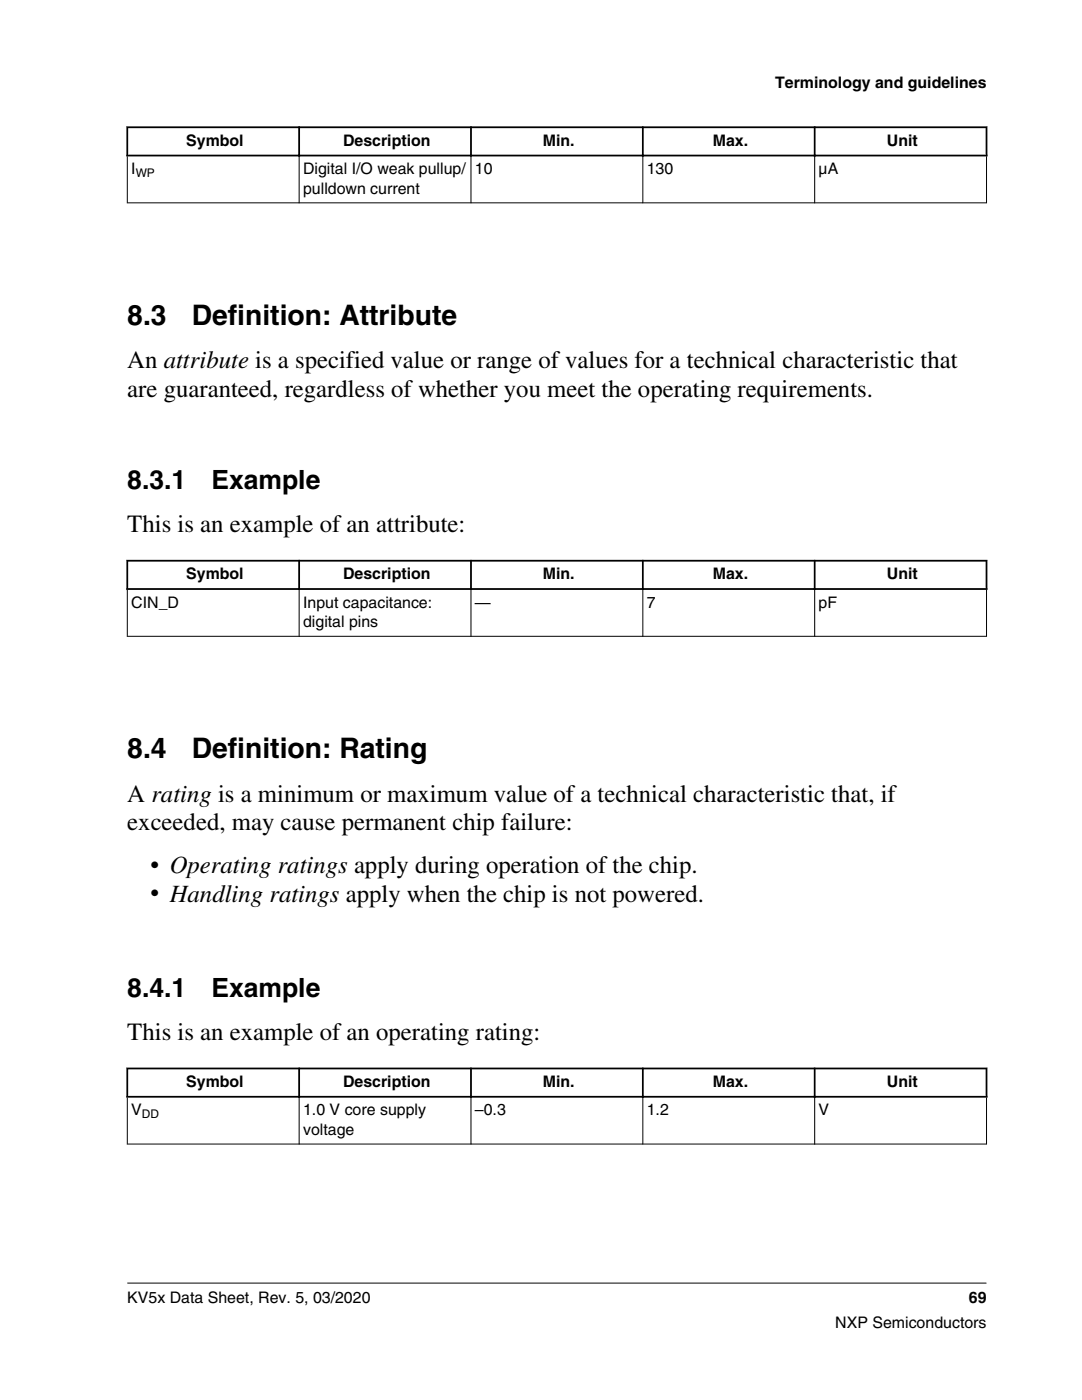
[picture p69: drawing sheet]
<svg xmlns="http://www.w3.org/2000/svg" width="216mm" height="279mm" viewBox="0 0 216 279" stroke-linecap="round" stroke-linejoin="round" font-family="sans-serif">
<defs><g id="words">
<g font-size="5.6">
<text x="25.4" y="64.9">8.3</text>
<text x="38.2" y="64.9">Definition: Attribute</text>
<text x="25.4" y="151.4">8.4</text>
<text x="38.2" y="151.4">Definition: Rating</text>
</g>
<g font-size="5.3">
<text x="25.4" y="97.7">8.3.1</text>
<text x="42.2" y="97.7">Example</text>
<text x="25.4" y="199">8.4.1</text>
<text x="42.2" y="199">Example</text>
</g>
<g font-size="4.9">
<text x="25.4" y="73.5">An attribute is a specified value or range of values for a technical characteristic that</text>
<text x="25.4" y="79.1">are guaranteed, regardless of whether you meet the operating requirements.</text>
<text x="25.4" y="106.2">This is an example of an attribute:</text>
<text x="25.4" y="160">A rating is a minimum or maximum value of a technical characteristic that, if</text>
<text x="25.4" y="165.7">exceeded, may cause permanent chip failure:</text>
<text x="30" y="174.3">• Operating ratings apply during operation of the chip.</text>
<text x="30" y="179.9">• Handling ratings apply when the chip is not powered.</text>
<text x="25.4" y="207.6">This is an example of an operating rating:</text>
</g>
<g font-size="3.2">
<text x="154.7" y="17.5">Terminology and guidelines</text>
<text x="37.2" y="29.1">Symbol</text>
<text x="68.5" y="29.1">Description</text>
<text x="108.3" y="29.1">Min.</text>
<text x="142.2" y="29.1">Max.</text>
<text x="177" y="29.1">Unit</text>
<text x="26.2" y="34.7">I</text>
<text x="60.5" y="34.7">Digital I/O weak pullup/</text>
<text x="94.8" y="34.7">10</text>
<text x="129.1" y="34.7">130</text>
<text x="163.4" y="34.7">µA</text>
<text x="60.5" y="38.6">pulldown current</text>
<text x="37.2" y="115.6">Symbol</text>
<text x="68.5" y="115.6">Description</text>
<text x="108.3" y="115.6">Min.</text>
<text x="142.2" y="115.6">Max.</text>
<text x="177" y="115.6">Unit</text>
<text x="26.2" y="121.2">CIN_D</text>
<text x="60.5" y="121.2">Input capacitance:</text>
<text x="60.5" y="125.1">digital pins</text>
<text x="94.8" y="121.2">—</text>
<text x="129.1" y="121.2">7</text>
<text x="163.4" y="121.2">pF</text>
<text x="37.2" y="216.9">Symbol</text>
<text x="68.5" y="216.9">Description</text>
<text x="108.3" y="216.9">Min.</text>
<text x="142.2" y="216.9">Max.</text>
<text x="177" y="216.9">Unit</text>
<text x="26.2" y="222.6">V</text>
<text x="60.5" y="222.6">1.0 V core supply</text>
<text x="60.5" y="226.5">voltage</text>
<text x="94.8" y="222.6">–0.3</text>
<text x="129.1" y="222.6">1.2</text>
<text x="163.4" y="222.6">V</text>
<text x="25.4" y="260">KV5x Data Sheet, Rev. 5, 03/2020</text>
<text x="193.3" y="260">69</text>
<text x="166.7" y="265">NXP Semiconductors</text>
</g>
<g font-size="2.4">
<text x="27.1" y="35.4">WP</text>
<text x="28.3" y="223.2">DD</text>
</g>
</g></defs>
<path d="M25.2 25.4h171.8M25.2 31h171.8M25.4 25.2v6M59.7 25.2v6M94 25.2v6M128.3 25.2v6M162.6 25.2v6M196.8 25.2v6" fill="none" stroke="#000" stroke-width=".35"/>
<path d="M25.4 31.2v9.4M59.7 30.8v9.8M94 30.8v9.8M128.3 30.8v9.8M162.6 30.8v9.8M196.8 31.2v9.4M25.3 40.5h171.6" fill="none" stroke="#000" stroke-width=".2"/>
<g fill="#fff">
<path d="M25.4 111.9h171.4v16.9h-171.4z" fill-rule="evenodd"/>
<path d="M25.6 112.1h33.9v5.3h-33.9z" fill-rule="evenodd"/>
<path d="M59.9 112.1h33.9v5.3h-33.9z" fill-rule="evenodd"/>
<path d="M94.2 112.1h33.9v5.3h-33.9z" fill-rule="evenodd"/>
<path d="M128.4 112.1h34v5.3h-34z" fill-rule="evenodd"/>
<path d="M162.7 112.1h34v5.3h-34z" fill-rule="evenodd"/>
<path d="M25.5 117.7h34.1v9.2h-34.1z" fill-rule="evenodd"/>
<path d="M59.8 117.7h34.1v9.2h-34.1z" fill-rule="evenodd"/>
<path d="M94.1 117.7h34.1v9.2h-34.1z" fill-rule="evenodd"/>
<path d="M128.4 117.7h34.1v9.2h-34.1z" fill-rule="evenodd"/>
<path d="M162.6 117.7h34.2v9.2h-34.2z" fill-rule="evenodd"/>
</g>
<path d="M25.2 111.9h171.8M25.2 117.6h171.8M25.4 111.7v6M59.7 111.7v6M94 111.7v6M128.3 111.7v6M162.6 111.7v6M196.8 111.7v6" fill="none" stroke="#000" stroke-width=".35"/>
<path d="M25.4 117.7v9.4M59.7 117.3v9.8M94 117.3v9.8M128.3 117.3v9.8M162.6 117.3v9.8M196.8 117.7v9.4M25.3 127h171.6" fill="none" stroke="#000" stroke-width=".2"/>
<g fill="#fff">
<path d="M25.4 213.2h171.4v17h-171.4z" fill-rule="evenodd"/>
<path d="M25.6 213.4h33.9v5.3h-33.9z" fill-rule="evenodd"/>
<path d="M59.9 213.4h33.9v5.3h-33.9z" fill-rule="evenodd"/>
<path d="M94.2 213.4h33.9v5.3h-33.9z" fill-rule="evenodd"/>
<path d="M128.4 213.4h34v5.3h-34z" fill-rule="evenodd"/>
<path d="M162.7 213.4h34v5.3h-34z" fill-rule="evenodd"/>
<path d="M25.5 219.1h34.1v9.1h-34.1z" fill-rule="evenodd"/>
<path d="M59.8 219.1h34.1v9.1h-34.1z" fill-rule="evenodd"/>
<path d="M94.1 219.1h34.1v9.1h-34.1z" fill-rule="evenodd"/>
<path d="M128.4 219.1h34.1v9.1h-34.1z" fill-rule="evenodd"/>
<path d="M162.6 219.1h34.2v9.1h-34.2z" fill-rule="evenodd"/>
</g>
<path d="M25.2 213.2h171.8M25.2 218.9h171.8M25.4 213.1v6M59.7 213.1v6M94 213.1v6M128.3 213.1v6M162.6 213.1v6M196.8 213.1v6" fill="none" stroke="#000" stroke-width=".35"/>
<path d="M25.4 219v9.4M59.7 218.7v9.7M94 218.7v9.7M128.3 218.7v9.7M162.6 218.7v9.7M196.8 219v9.4M25.3 228.3h171.6M25.4 256.1h171.4" fill="none" stroke="#000" stroke-width=".2"/>
<use href="#words"/>
</svg>
